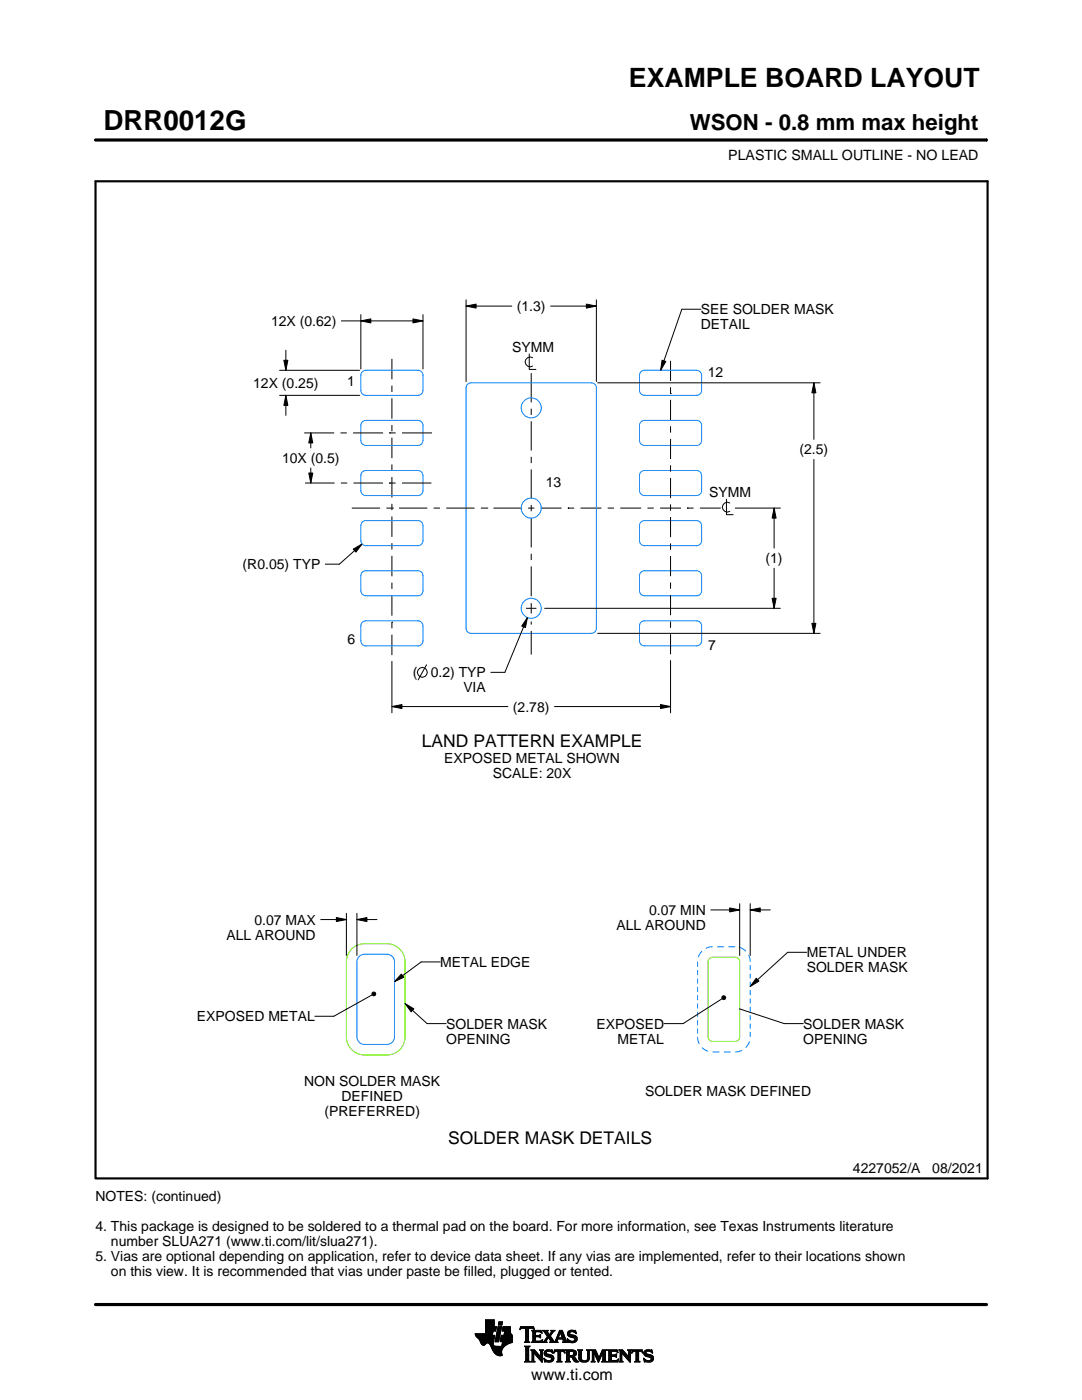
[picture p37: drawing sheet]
<svg xmlns="http://www.w3.org/2000/svg" width="216mm" height="279mm" viewBox="0 0 216 279" stroke-linecap="round" stroke-linejoin="round" font-family="sans-serif">
<defs><g id="words">
<text font-size="5.5" x="20.6" y="26">DRR0012G</text>
<text font-size="5.3" x="125.5" y="17.4">EXAMPLE BOARD LAYOUT</text>
<text font-size="4.4" x="137.7" y="26">WSON - 0.8 mm max height</text>
<g font-size="3.5">
<text x="84.2" y="149.1">LAND PATTERN EXAMPLE</text>
<text x="89.4" y="228.3">SOLDER MASK DETAILS</text>
</g>
<text font-size="3.2" x="106" y="275.3">www.ti.com</text>
<g font-size="2.8">
<text x="145.3" y="32">PLASTIC SMALL OUTLINE - NO LEAD</text>
<text x="54.1" y="65">12X (0.62)</text>
<text x="103.1" y="62.1">(1.3)</text>
<text x="139.9" y="62.7">SEE SOLDER MASK</text>
<text x="139.9" y="65.7">DETAIL</text>
<text x="102.2" y="70.2">SYMM</text>
<text x="50.5" y="77.4">12X (0.25)</text>
<text x="69.3" y="77.1">1</text>
<text x="141.2" y="75.2">12</text>
<text x="56.3" y="92.4">10X (0.5)</text>
<text x="159.5" y="90.7">(2.5)</text>
<text x="108.9" y="97.1">13</text>
<text x="141.5" y="99.2">SYMM</text>
<text x="48.4" y="113.6">(R0.05) TYP</text>
<text x="152.8" y="112.4">(1)</text>
<text x="69.4" y="128.4">6</text>
<text x="141.3" y="129.7">7</text>
<text x="82.3" y="135.2">(</text>
<text x="85.9" y="135.2">0.2) TYP</text>
<text x="92.5" y="138.2">VIA</text>
<text x="102.4" y="142">(2.78)</text>
<text x="88.7" y="152.2">EXPOSED METAL SHOWN</text>
<text x="98.3" y="155.2">SCALE: 20X</text>
<text x="50.8" y="184.5">0.07 MAX</text>
<text x="123" y="185.6">ALL AROUND</text>
<text x="129.5" y="182.6">0.07 MIN</text>
<text x="45.2" y="187.5">ALL AROUND</text>
<text x="161" y="191.1">METAL UNDER</text>
<text x="87.8" y="193">METAL EDGE</text>
<text x="161" y="194.1">SOLDER MASK</text>
<text x="39.3" y="203.8">EXPOSED METAL</text>
<text x="89" y="205.3">SOLDER MASK</text>
<text x="89" y="208.3">OPENING</text>
<text x="119" y="205.3">EXPOSED</text>
<text x="123.2" y="208.3">METAL</text>
<text x="160.3" y="205.3">SOLDER MASK</text>
<text x="160.3" y="208.3">OPENING</text>
<text x="60.7" y="216.7">NON SOLDER MASK</text>
<text x="68.1" y="219.7">DEFINED</text>
<text x="128.7" y="218.7">SOLDER MASK DEFINED</text>
<text x="64.7" y="222.7">(PREFERRED)</text>
<text x="19" y="239.7">NOTES: (continued)</text>
<text x="170.2" y="234.2">4227052/A</text>
<text x="186" y="234.2">08/2021</text>
<text x="19" y="245.7">4. This package is designed to be soldered to a thermal pad on the board. For more information, see Texas Instruments literature</text>
<text x="19" y="251.7">5. Vias are optional depending on application, refer to device data sheet. If any vias are implemented, refer to their locations shown</text>
<text x="22.1" y="248.7">number SLUA271 (www.ti.com/lit/slua271).</text>
<text x="22.1" y="254.7">on this view. It is recommended that vias under paste be filled, plugged or tented.</text>
</g>
</g></defs>
<g fill="none" stroke="#000" stroke-width=".2">
<path d="M19.1 27.9h177.7M196.8 27.7v.5M93 59.8v16.4M119 59.8v16.4M55.8 78.9h15.9M55.8 73.9h15.9M56.6 71.9h.8l-.4 2zM57 78.9l.4 2h-.8zM57 69.9v4M57 78.9v4M68.1 64h16.3M72 64l2-.4v.8z"/>
<path d="M72 62.8v10.9M78.2 71.6v4.1M78.2 77v1.2M78.2 79.5v4.1M82.4 63.6l2 .4-2 .4zM84.4 62.8v10.9M93 61.1l2-.4v.8zM93 61.1h9.1M105.6 70.6v3.1h1.3M106 74.5v5.8M106.3 71.4a.98 .98 0 0 0-1.5 .8 .98 .98 0 0 0 1.5 .9M109.9 61.1h9.1"/>
<path d="M117 60.7l2 .4-2 .4zM119.2 76.4h44.5M132.1 71.9l.8 .2-1.1 1.8zM133.8 78.5h.1M133.8 72v4M133.8 77.3v1.2M133.8 79.8v4M139.9 61.7h-3.8l-4.3 12.2M162.4 76.4l.4 2h-.8zM162.4 76.4v11.3M60.7 86.4h6M60.9 96.4h5.9"/>
<path d="M61.6 94.4h.8l-.4 2zM62 86.4l.4 2h-.8zM62 86.4v3M62 93.4v3M67.9 86.4h1.3M68 96.4h1.3M70.5 86.4h5.9M70.5 96.4h5.9M77.7 96.4h.1M77.7 96.4h1.2M77.7 86.4h.1M77.7 86.4h1.3"/>
<path d="M78.2 84.8v1.3M78.2 87.3v4.1M78.2 92.7v1.2M78.2 95.2v4.1M80.2 96.4h5.9M80.2 86.4h6M106 81.6v1.2M106 84.1v5.8M106 91.2v1.2M106 93.7v5.8M133.8 85.1v1.2M133.8 87.6v4"/>
<path d="M133.8 92.9v1.2M133.8 95.4v4M145 99.6v3.1h1.3M162.4 91.7v34.7M70.2 101.4h5.6M70.5 109.6l1.8-1-1.3 1.6zM72.3 108.6l-4.6 4h-2.8M77.1 101.4h1.3M78.2 100.5v1.3M78.2 103.1v4.1M78.2 108.4v1.3M78.2 110.9v4.1"/>
<path d="M78.2 116.3v1.2M78.2 118.8v4.1M78.4 101.4h.1M79.6 101.4h5.7M86.5 101.4h1.3M89 101.4h5.7M95.9 101.4h1.3M97.2 101.4h.1M98.5 101.4h5.6M105.4 101.4h1.2M106 100.8v1.2M106 103.3v6"/>
<path d="M106 110.5v1.3M106 113v6M107.9 101.4h4.2M113.3 101.4h.1M113.3 101.4h1.3M115.8 101.4h4.2M121.3 101.4h1.2M123.8 101.4h4.1M129.2 101.4h1.3M131.7 101.4h4.2M133.8 100.7v1.2M133.8 103.2v4"/>
<path d="M133.8 108.5v1.2M133.8 111v4M133.8 116.2v1.3M133.8 118.8v4M137.1 101.4h.1M137.1 101.4h1.3M139.7 101.4h4.1M145.6 100.4a.98 .98 0 0 0-1.5 .8 .98 .98 0 0 0 1.5 .8M146.7 101.4h9M154.1 119.4h.8l-.4 2zM154.5 101.4l.4 2h-.8zM154.5 101.4v8"/>
<path d="M154.5 113.4v8M78.2 124.1h.1M78.2 124.1v1.3M78.2 126.7v4M78.2 132v10.3M85.1 132.7l-1.7 3M105 121.4h2M105.2 123.2l-.4 2.1-.7-.4zM105.2 123.2l-4.5 11h-2.8M106 120.4v2M106 124v.7M106 125.9v4.7"/>
<path d="M108.7 121.4h47M119.2 126.4h44.5M133.8 124v1.3M133.8 126.6v4M133.8 131.8v10.5M162 124.4h.8l-.4 2zM78.2 141l2-.4v.8zM78.2 141h23.2M110.6 141h23.2M131.8 140.6l2 .4-2 .4zM64 183.5h5.1M67.1 183.1l2 .4-2 .4z"/>
<path d="M69.1 182.3v8.4M71.2 183.5l2-.4v.8zM71.2 182.3v8.4M71.2 183.5h4M74.2 198.2l.3-.2h.3l.2 .4-.2 .3h-.3l-.3-.2zM74.2 198.6l-7.6 4.2h-3.8M80.1 194.4l.5 .6-1.9 .9zM87.8 192h-3.8l-5.3 3.9M141.8 181.6h5.8M144.1 198.9l.2-.2 .4 .1 .1 .3-.1 .3-.4 .1-.2-.2zM144.1 199.3l-7.8 5h-3.8M145.6 181.2l2 .4-2 .4z"/>
<path d="M147.6 180.3v10.4M149.7 181.6l2-.4v.8zM149.7 181.6h4M149.7 180.3v10.4M150.9 195.2l.5 .6-1.7 1.1zM161 190.1h-3.8l-7.5 6.8M80.8 200.3l1.8 1-.6 .6zM80.8 200.3l4.4 4h3.8M147.6 201.4l8.9 2.9h3.8M94.8 266.2h3.5M94.8 266.3h3.5M94.9 266.4h3.3"/>
<path d="M94.9 266.5h3.8l-.2 1.2M94.9 266.5h3.8M95 266.6h3.7M95 266.7h3.7M95.1 266.8h3.6M95.2 266.9h3.4M95.3 267h3.3M95.4 267.1h3.2M95.5 267.2h3.1M95.6 267.3h3M95.7 267.4h2.8M95.7 267.5h2.8"/>
<path d="M95.8 267.6h2.7M95.8 267.7h2.7M95.9 267.8h2.6M95.9 267.9h2.5M95.9 268h2.5M96 268h1.1M96 268.1h1M96.1 268.2h.8M96.1 268.3h.7M96.2 268.4h.6M96.3 268.4h.4M96.9 266.1h1.4"/>
<path d="M96.9 266h1.4M96.9 265.9h1.4M96.9 265.8h1.5M96.9 265.7h1.5M96.9 264.7l2.2 .1-.2 .9h-.5l-.2 .8M96.9 265.6h2M96.9 265.5h2M96.9 265.4h2M96.9 265.3h2.1M96.9 265.2h2.1M96.9 265.1h2.1M96.9 265h2.1"/>
<path d="M96.9 264.9h2.1M96.9 264.8h2.2M96.9 264.6h1.7M96.9 264.5h1.7M96.9 264.4h1.7M96.9 264.3h1.7M96.9 264.2h1.7M96.9 264.1h1.7M96.9 264h1.7M96.9 263.9h1.7M96.9 263.8h1.7M96.9 263.7h1.7"/>
<path d="M96.9 263.6h1.7M96.9 263.5h1.7M96.9 263.4h1.7M97.5 268h.9M97.6 268.1h.8M97.7 268.2h.7M97.7 268.3h.7M97.8 268.4h.6M97.9 268.5h.6M97.9 268.6h.7M98 268.7h1.1M98 268.8h2.6"/>
<path d="M98 268.8h2.5M98.1 268.9h2.3M98.1 269h2.3M98.1 269.1h2.2M98.2 269.2h2.1M98.2 269.2h2M98.2 269.3h2M98.3 269.4h1.9M98.3 269.5h1.8M98.4 269.6h1.7M98.4 268v.4l.3 .2 2 .1M98.5 269.7h1.6"/>
<path d="M98.5 267.7l-.1 .3M98.5 269.8h1.6M98.6 269.9h1.5M98.6 264.8v-1.4h-1.7v2.8h-2.1l.1 .3 .7 .8 .7 1.1 .3 .1 .6-.5 .4 .1 1 1.8 .8 .6h.8l-.1-1 .8-1M98.6 270h1.5M98.7 270h1.4M98.8 270.1h1.3M98.8 267.7h.7M98.8 267.6h.7M98.8 267.5h.7M98.9 270.2h1.2M98.9 267.4h.7"/>
<path d="M98.9 267.3h.7M98.9 267.2h.7M98.9 267.1h.7M98.9 267h.7M98.9 270.3h1.3M99 266.9h.6M99 266.9h.7M99 266.8h.7M99 266.7h.7M99 266.6h.7M99 266.5h.7M99.1 270.4h1.1"/>
<path d="M99.1 266.4h.7M99.1 266.3h.7M99.1 266.2h.7M99.1 266.1h.7M99.1 266h.7M99.2 265.9h.7M99.2 265.8h.7M99.2 270.4h1M99.2 265.7h.7M99.2 265.6h.7M99.2 265.5h.7M99.3 265.4h.6"/>
<path d="M99.3 265.4h.7M99.3 265.3h.7M99.3 265.2h.7M99.3 265.1h.7M99.3 265h.7M99.4 270.5h.8M99.4 264.9h.7M99.4 264.8h.7M99.4 264.8h.7l-.6 3h-.7zM99.4 264.5l.2-.7h.7l-.2 .7h-.7M99.5 264.4h.6M99.5 264.3h.7"/>
<path d="M99.5 264.2h.7M99.5 264.1h.7M99.5 264h.7M99.5 263.9h.7M99.6 263.8h.7M99.8 270.6h.1M99.8 267.7h2.4M99.8 267.6h2.4M99.8 267.5h2.4M99.9 267.4h2.3M99.9 267.3h2.3M99.9 267.2h2.3"/>
<path d="M99.9 267.1h2.3M99.9 267h2.3M99.9 266.9h2.3M100 266.9h2.2M100 266.8h2.2M100 266.7h2.2M100 266.6h2.2M100 266.5h2.2M100.1 268.6h.7M100.2 268.5h.7M100.2 268.4h.8M100.2 268.4h.9"/>
<path d="M100.2 268.3h1M100.2 268.2h1.2M100.2 265.6h1.6M100.2 268.1h1.4M100.2 265.5h1.6M100.2 268h1.6M100.3 265.4h1.5M100.3 268h1.7M100.3 267.9h1.9M100.3 265.3h1.5M100.3 267.8h1.9M100.3 265.2h1.5"/>
<path d="M100.3 265.1h1.5M100.3 265h1.5M100.4 264.9h1.4M100.4 264.8h1.4M100.6 266.5l.1-.8h-.5l.2-.9h1.4l.1 1.1 .3 .6v1.4l-1.3 .6M100.6 266.4h1.5M100.6 266.3h1.4M100.6 266.2h1.4M100.6 266.1h1.3M100.7 266h1.2M100.7 265.9h1.2M100.7 265.8h1.1"/>
<path d="M100.7 265.7h1.1M102.2 266.5h-2.2l-.2 1.1 .5 .2-.2 .9M103.7 265.3h.1M103.8 265.2h.2M103.8 265h2.8M103.8 264.9h2.7M103.9 264.8h2.6M104.7 267.8h1M104.7 271.8h1.1M104.7 268.7h1M104.8 267.7h.7M104.8 271.7h.8"/>
<path d="M104.9 265.2h.6M104.9 268.9h.6M104.9 267.6h.6M104.9 267.5l-.2 .3M104.9 267.5h.6M104.9 267.4h.6M104.9 267.3h.6M104.9 267.2h.6M104.9 267.1h.6M104.9 267h.6M104.9 266.8h.6M104.9 266.7h.6"/>
<path d="M104.9 266.6h.6M104.9 266.5h.6M104.9 266.4h.6M104.9 266.3h.6M104.9 266.2h.6M104.9 266.1h.6M104.9 265.9h.6M104.9 265.8h.6M104.9 265.7h.6M104.9 265.6h.6M104.9 265.5h.6M104.9 265.4h.6"/>
<path d="M104.9 265.3h.6M104.9 271.5h.6M104.9 269h.6M104.9 271.4h.6M104.9 271.4v-2.4l-.2-.4h1.1l-.3 .4v2.4M104.9 271.4l-.2 .4h1.1l-.3-.4M104.9 271.3h.6M104.9 271.2h.6M104.9 271.1h.6M104.9 271h.6M104.9 270.9h.6M104.9 270.8h.6"/>
<path d="M104.9 270.6h.6M104.9 270.5h.6M104.9 270.4h.6M104.9 270.3h.6M104.9 270.2h.6M104.9 270.1h.6M104.9 270h.6M104.9 269.9h.6M104.9 269.8h.6M104.9 269.6h.6M104.9 269.5h.6M104.9 269.4h.6"/>
<path d="M104.9 269.3h.6M104.9 269.2h.6M104.9 269.1h.6M105.5 267.5l.2 .3M105.5 267.5v-2.3l.7-.1 .4 .3-.1-.6h-2.6l-.1 .6 .4-.3 .7 .1v2.3M105.7 267.8h-1M105.9 271.8h.8M105.9 269.4h.8M106.1 269.5h.7M106.1 267.8h2M106.1 271.7h.5M106.2 269.6h.7"/>
<path d="M106.2 271.5h.3M106.2 265.6h1.8M106.2 269.8h.8M106.2 271.4h.3M106.2 271.4l-.3 .4h.8l-.2-.4M106.2 271.3h.3M106.2 271.2h.3M106.2 271.1h.3M106.2 271h.3M106.2 270.9h.3M106.2 270.8h.3M106.2 270.6h.3"/>
<path d="M106.2 270.5h.3M106.2 270.4h.3M106.2 270.3h.3M106.2 270.2h.3M106.2 270.1h.3M106.2 270h1M106.2 269.9h.9M106.2 269.8v1.6M106.2 269.8l-.3-.4h.8l1.2 1.4M106.3 267.7h1.8M106.3 265.7h1.8M106.3 267.6h.6"/>
<path d="M106.3 265.8h.6M106.3 267.5l-.2 .3M106.3 267.5h.5M106.3 267.4h.5M106.3 267.3h.5M106.3 267.2h.5M106.3 267.1h.5M106.3 267h.5M106.3 266.8h.5M106.3 266.7h1.6M106.3 266.6h1.6M106.3 266.5h.5"/>
<path d="M106.3 266.4h.5M106.3 266.3h.5M106.3 266.2h.5M106.3 266.1h.5M106.3 265.9h.5M106.4 265.2h.2M106.5 270h.1M106.5 270v1.4M106.5 265.3h.1M106.6 270.1h.7M106.7 270.2h.7M106.8 270.3h.7"/>
<path d="M106.8 265.9l.2-.1h.6l.6 .2-.2-.5h-1.9l.2 .3v1.7M106.8 265.9v.6h.8l.3-.2v.7M106.9 270.4h.7M107 270.5h.7M107.1 270.6h.7M107.2 270.8h1M107.3 270.9h.9M107.4 271h.8M107.5 271.1h.7M107.6 271.2h.6M107.6 266.5h.3M107.7 271.3h.5"/>
<path d="M107.7 269.4h.7M107.7 266.8h.2M107.7 267.6h.5M107.8 266.4h.1M107.8 271.4h.4M107.8 267h.1M107.8 265.8h.3M107.8 269.5h.5M107.9 271.5h.3M107.9 269.6h.3M107.9 267l-.3-.2h-.8l.1 .8h.9l.5-.2M107.9 269.8h.3"/>
<path d="M107.9 270.6h.3M107.9 270.5h.3M107.9 270.4h.3M107.9 270.3h.3M107.9 270.2h.3M107.9 270.1h.3M107.9 270h.3M107.9 269.9h.3M107.9 269.8v1M107.9 269.8l-.2-.4h.7l-.2 .4M108 271.7h.2M108 265.9h.1"/>
<path d="M108 267.5h.2M108.1 271.8h.1M108.1 266.1h.1M108.2 267.4h.1M108.2 269.8v2.1l-1.7-1.9M108.2 267.8h.9M108.3 267.4l-.2 .5-2-.1M108.3 265.6h1M108.5 267.7h.5M108.5 271.1l.8 .4h.5l.2-.1-.1-.4-1-.4-.3-.3 .1-.7 .7-.2 .6 .1 .2-.1 .1 .6-.9-.3-.3 .1-.1 .3 1.3 .4 .2 .6M108.5 271.1h.1M108.5 265.7h.7"/>
<path d="M108.5 271.2h.2M108.6 271.3h.2M108.6 270.1h.4M108.6 270h.4M108.6 270.2h.6M108.6 267.6h.4M108.6 271.4h.4M108.6 269.9h.4M108.6 270.3h1M108.6 265.8h.7M108.6 271.5h.8M108.6 269.8h.5"/>
<path d="M108.7 271.7h1.5M108.7 270.4h1.3M108.7 267.5h.3M108.7 271.8h.1M108.7 265.9h.6M108.7 269.6h1.5M108.8 267.4h.3M108.8 270.5h1.5M108.8 266.1h.6M108.8 269.5h1.4M108.8 267.3h.4M108.9 266.2h.6"/>
<path d="M108.9 267.2h.4M108.9 266.3h.6M108.9 270.6h1.5M109 267.1h.3M109 266.4h1M109.1 271.8h.9M109.1 269.4h.7M109.1 267h.9M109.1 266.5h.8M109.1 267.8h-.9M109.2 266.8h.8M109.2 266.6h.6"/>
<path d="M109.2 266.7h.7M109.2 266.7l-.6 .9-.4 .2M109.3 270.8h1.1M109.5 267.1h.6M109.6 267.2h.6M109.7 271.5h.7M109.7 267.3h.6M109.7 267.8l.2-.2-.5-.7-.4 .8 .1 .1M109.7 267.8h1.6M109.7 266.3h.4M109.7 267.4h.6M109.8 270.9h.7"/>
<path d="M109.8 266.2h.3M109.8 266.6l.9 1.2 1-2.3h.5l.8 2.1 .3 .2M109.8 267.5h.6M109.9 266.1h.3M109.9 269.8h.4M109.9 267.6h.6M109.9 267.7h.7M109.9 271.4h.5M109.9 265.9h.4M110 271h.5M110 265.6h.7M110 265.9l-.4 .5-.4-.6 .2-.3h-1.1l.9 1.2"/>
<path d="M110 265.9l.1-.2-.2-.2h.8l-.9 1.1M110 271.3h.5M110 265.8h.4M110 271.1h.5M110 271.2h.5M110.1 269.4h.1M110.1 265.7h.4M110.1 269.9h.2M110.2 270h.1M110.5 270h.1M110.5 269.9h.2M110.5 271.1l-.2 .5-.8 .3-.6-.2-.2 .1-.2-.7"/>
<path d="M110.5 269.8h.3M110.6 269.6h2.1M110.6 269.5h2M110.6 269.4h2M110.7 267.7h.5M110.8 267.6h.4M110.9 267.5h.3M110.9 267.4h.3M111 267.3h.3M111 267.2h1.8M111 267.1h1.8M111.1 267h.3"/>
<path d="M111.1 271.8h1M111.1 266.8h.4M111.2 266.7h.3M111.2 267.5l.1-.2h1l.1 .2M111.2 267.5v.3h.1M111.2 266.6h.3M111.3 266.5h.3M111.3 271.7h.6M111.3 266.4h.3M111.3 271.5h.6M111.3 267.8h-1.6M111.3 269.8h.6"/>
<path d="M111.4 266.3h.3M111.4 271.4h.5M111.4 271.4l-.1-1.7h-.4l-.4 .4 .2-.7h1.9l.1 .7-.3-.4h-.5v1.7M111.4 270.5h.5M111.4 270.4h.5M111.4 270.3h.5M111.4 270.2h.5M111.4 270.1h.5M111.4 270h.5M111.4 269.9h.5M111.4 271.4l-.3 .4h1l-.2-.4M111.4 271.3h.5"/>
<path d="M111.4 271.2h.5M111.4 271.1h.5M111.4 271h.5M111.4 270.9h.5M111.4 270.8h.5M111.4 270.6h.5M111.4 266.2h.3M111.4 266.1h.4M111.5 265.9h.9M111.5 265.8h.8M111.6 265.7h.7M111.6 265.6h.6"/>
<path d="M111.8 265.9l.4 1.1h-.8zM111.9 266.1h.5M111.9 266.2h.5M111.9 266.3h.6M112 266.4h.5M112 266.5h.6M112.1 266.6h.5M112.1 266.7h.6M112.1 266.8h.6M112.2 267h.5M112.2 267.8h1.1M112.3 267.3h.6"/>
<path d="M112.3 267.4h.6M112.4 267.5h.6M112.4 267.5v.3h-.2M112.4 269.8h.3M112.4 267.6h.6M112.4 267.7h.7M112.6 269.9h.1M112.6 270h.2M112.8 271.8h1M112.8 269.4h1.6M113 269.5h1.7M113 271.7h.7"/>
<path d="M113 269.6h1.9M113 271.5h.6M113 269.8h.6M113 271.4h.6M113 271.4l-.2 .4h1l-.2-.4M113 271.3h.6M113 271.2h.6M113 271.1h.6M113 271h.6M113 270.9h.6M113 270.8h1.5M113 270.6h1.6"/>
<path d="M113 270.5h1.8M113 270.4h.6M113 270.3h.6M113 270.2h.6M113 270.1h.6M113 270h.6M113 269.9h.6M113 269.8v1.6M113 269.8l-.2-.4h1.4l.6 .2 .2 .3v.4l-.2 .3-.4 .1M113.2 267.3h.2M113.2 267.4h.3M113.2 266.2h.5"/>
<path d="M113.2 266.3h.6M113.2 266.1h.5M113.3 267.5h.3M113.3 267.8h-1.1M113.3 266.4h.9M113.3 265.9h.4M113.3 267.6h.6M113.3 266.5h1.3M113.3 267.7h1.6M113.3 265.8h.5M113.3 267.8h.2M113.4 266.6h1.5"/>
<path d="M113.4 265.7h1.5M113.4 265.7l.5-.2 .7 .1 .2-.1 .1 .7-.7-.4h-.4l-.1 .3 .1 .2 .9 .2 .4 .3 .1 .5-.3 .5-.6 .2-.7-.2-.2 .1-.2-.7 .9 .5 .5-.1 .1-.3-.2-.3-1.1-.4-.2-.4zM113.5 266.7h1.5M113.5 265.6h1.4M113.6 271.4v-.6h.4l.7 1h.8M113.6 269.9l.1-.2 .7 .2v.4l-.4 .2M113.6 269.9v.6M113.7 267.8h1.1M113.8 266.8h1.3M113.8 265.5h.6M114 268h.4M114.1 270.9h.6"/>
<path d="M114.2 271h.6M114.2 271.1h.7M114.3 271.2h.6M114.3 267h.8M114.3 269.8h.7M114.3 270.4h.6M114.4 271.3h.6M114.4 270.7l1.1 1.1M114.4 270.7h.1M114.4 271.4h.7M114.4 269.9h.6M114.4 270.3h.6"/>
<path d="M114.5 267.6h.5M114.5 270.2h.5M114.5 270h.5M114.5 265.8h.4M114.5 270.1h.5M114.5 271.5h.7M114.6 271.7h.7M114.6 267.1h.6M114.6 267.5h.5M114.7 267.2h.5M114.7 267.4h.5M114.7 265.9h.3"/>
<path d="M114.7 267.3h.5M114.7 271.8h.8M114.8 266.1h.2M114.9 266.2h.1M115.3 269.4h.9M115.4 269.5h.7M115.5 269.6h.5M115.5 269.8h.5M115.5 269.8v1.4l.4 .5 .6 .2 .7-.1 .3-.3 .1-.5M115.5 271h.5M115.5 270.9h.5M115.5 270.8h.5"/>
<path d="M115.5 270.6h.5M115.5 270.5h.5M115.5 270.4h.5M115.5 270.3h.5M115.5 270.2h.5M115.5 270.1h.5M115.5 270h.5M115.5 269.9h.5M115.5 269.8l-.2-.4h.9l-.2 .4M115.5 271.1h.5M115.5 271.2h.5M115.5 271.3h.6"/>
<path d="M115.6 271.4h.6M115.7 271.5h.8M115.8 271.7h1.5M116 271l.2 .4 .5 .2 .4-.2 .2-.4M116 269.8v1.2M116 271.8h1.1M116.8 271.5h.6M117 269.4h.8M117.1 271.4h.4M117.2 269.5h.5M117.2 271.3h.4M117.2 269.6h.4"/>
<path d="M117.2 271.2h.4M117.2 271.1h.4M117.3 269.8h.3M117.3 271h.3M117.3 270.9h.3M117.3 270.8h.3M117.3 270.6h.3M117.3 270.5h.3M117.3 270.4h.3M117.3 270.3h.3M117.3 270.2h.3M117.3 270.1h.3"/>
<path d="M117.3 270h.3M117.3 269.9h.3M117.6 269.8l.2-.4h-.8l.2 .3 .1 1.3M117.6 269.8v1.2M118 271.8h.7M118 269.4h.8M118.1 269.5h.8M118.1 271.7h.5M118.2 269.6h.7M118.2 271.5h.3M118.2 269.8h.8M118.2 271.4h.3"/>
<path d="M118.2 269.8l-.2-.4h.8l.7 1.6 .7-1.6h.9l-.3 .4M118.2 271.4l-.2 .4h.7l-.2-.4M118.2 271.3h.3M118.2 271.2h.3M118.2 271.1h.3M118.2 271h.3M118.2 270.9h.3M118.2 270.8h.3M118.2 270.6h.3M118.2 270.5h.3M118.2 270.4h.3M118.2 270.3h.3"/>
<path d="M118.2 270.2h.3M118.2 270.1h.3M118.2 270h.9M118.2 269.9h.8M118.2 269.8v1.6M118.6 270.1h.5M118.6 270.2h.6M118.7 270.3h.5M118.7 270.4h.6M118.8 270.5h.5M118.8 270.6h.6M118.9 270.8h.5"/>
<path d="M118.9 270.9h.6M119 271h.8M119 271.1h.8M119.1 271.2h.6M119.1 271.3h.6M119.2 271.4h.4M119.2 271.5h.4M119.3 271.7h.2M119.3 271.8h.2M119.6 270.9h.3M119.6 270.8h.3M119.7 270.6h.3"/>
<path d="M119.7 270.5h.3M119.8 270.4h.3M119.8 270.3h.3M119.9 270.2h.3M119.9 270.1h.3M120 270h.8M120 269.9h.8M120 269.8h.8M120.1 271.8h1M120.1 269.6h.7M120.1 269.5h.8M120.2 269.4h.9"/>
<path d="M120.2 271.7h.7M120.3 271.5h.5M120.3 271.4h.5M120.3 271.4l-.2 .4h1l-.3-.4M120.3 271.4v-1.5l-.9 2-.9-2v1.5M120.3 271.3h.5M120.3 271.2h.5M120.3 271.1h.5M120.3 271h.5M120.3 270.9h.5M120.3 270.8h.5M120.3 270.6h.5"/>
<path d="M120.3 270.5h.5M120.3 270.4h.5M120.3 270.3h.5M120.3 270.2h.5M120.3 270.1h.5M120.8 269.8v1.6M121.2 271.8h2M121.2 269.4h1.9M121.4 269.5h1.8M121.4 271.7h1.9M121.5 269.6h1.7M121.5 271.5h1.8"/>
<path d="M121.5 269.8h.5M121.5 271.4h.5M121.5 269.8l-.3-.4h1.9l.2 .6M121.5 269.9h.5M121.5 269.8v1.6M121.5 271.3h.5M121.5 271.2h.5M121.5 271.1h.5M121.5 271h.5M121.5 270.9h.5M121.5 270.8h.5M121.5 270.6h1.5"/>
<path d="M121.5 270.5h1.5M121.5 270.4h1.5M121.5 270.3h.5M121.5 270.2h.5M121.5 270.1h.5M121.5 270h.5M122.6 270.4l.4-.2v.7l-.2-.2h-.8v.7l.2 .1M122.9 270.8h.1M122.9 270.3h.1M123 269.8h.3M123.1 271.4h.3M123.2 269.9h.1"/>
<path d="M123.3 270h.1M123.3 270l-.4-.3h-.8l-.1 .7M123.3 271.3h.1M123.4 271.2h.1M123.4 271.2l-.2 .6h-2l.3-.4M123.4 271.2l-.3 .3h-.4M123.5 271.8h.8M123.5 269.4h.7M123.6 269.5h.7M123.7 271.7h.5M123.7 269.6h.7M123.7 271.5h.4"/>
<path d="M123.7 269.8h.8M123.7 271.4h.4M123.7 271.4l-.2 .4h.8l-.2-.4M123.7 271.3h.4M123.7 271.2h.4M123.7 271.1h.4M123.7 271h.4M123.7 270.9h.4M123.7 270.8h.4M123.7 270.6h.4M123.7 270.5h.4M123.7 270.4h.4"/>
<path d="M123.7 270.3h.4M123.7 270.2h.4M123.7 270.1h.4M123.7 270h1M123.7 269.9h.9M123.7 269.8v1.6M123.7 269.8l-.2-.4h.7l1.2 1.4 .1-1M124.1 270v1.4M124.1 270h.1M124.2 270.1h.6M124.2 270.2h.7M124.3 270.3h.7"/>
<path d="M124.4 270.4h.7M124.5 270.5h.7M124.6 270.6h.7M124.7 270.8h1.1M124.8 270.9h1M124.9 271h.9M125 271.1h.8M125.1 271.2h.7M125.2 271.3h.6M125.2 269.4h.8M125.3 271.4h.5M125.4 269.5h.5"/>
<path d="M125.4 271.5h.4M125.4 269.6h.4M125.5 269.8h.3M125.5 269.8l-.3-.4h.8l-.2 .4M125.5 270.4h.3M125.5 270.3h.3M125.5 270.2h.3M125.5 270.1h.3M125.5 270h.3M125.5 269.9h.3M125.5 270.6h.3M125.5 270.5h.3"/>
<path d="M125.5 271.7h.3M125.6 271.8h.2M125.8 269.8v2.1l-1.7-1.9M126 270h.1M126.1 269.9h.1M126.1 269.8h.3M126.1 269.6h2.1M126.2 269.5h2M126.2 269.4h2M126.6 271.8h1.1M126.9 271.7h.6M126.9 271.5h.5"/>
<path d="M126.9 269.8h.5M126.9 271.4h.5M126.9 271.4v-1.7h-.5l-.3 .4 .1-.7h1.9l.2 .7-.4-.4h-.5v1.7M126.9 270.5h.5M126.9 270.4h.5M126.9 270.3h.5M126.9 270.2h.5M126.9 270.1h.5M126.9 270h.5M126.9 269.9h.5M126.9 271.4l-.3 .4h1.1l-.3-.4M126.9 271.3h.5"/>
<path d="M126.9 271.2h.5M126.9 271.1h.5M126.9 271h.5M126.9 270.9h.5M126.9 270.8h.5M126.9 270.6h.5M128 269.8h.3M128.1 269.9h.2M128.2 270h.1M128.4 271.1h.1M128.4 271.2h.2M128.5 271.3h.2"/>
<path d="M128.5 270.1h.4M128.5 270h.4M128.5 270.2h.6M128.5 271.4h.4M128.5 269.9h.4M128.5 270.3h1M128.5 271.5h.8M128.5 269.8h.5M128.6 271.7h1.5M128.6 270.4h1.3M128.6 271.8h.1M128.6 269.6h1.5"/>
<path d="M128.7 270.5h1.5M128.7 269.5h1.4M128.8 270.6h1.5M128.9 271.8h1M129 269.4h.7M129.1 270.8l-.6-.4 .1-.7 .5-.3 .8 .1 .2-.1 .1 .7-.8-.4-.4 .1-.1 .2 1.3 .5 .2 .6M129.1 270.8l.7 .2v.4l-.6 .1-.8-.4M129.2 270.8h1.1M129.6 271.5h.7M129.6 270.9h.8M129.8 269.8h.4M129.8 271.4h.5"/>
<path d="M129.9 271h.5M129.9 271.3h.5M129.9 271.1h.5M129.9 271.2h.5M129.9 269.4h.2M130 269.9h.2M130.1 270h.1M130.4 271.1l-.3 .5-.7 .3-.6-.2-.2 .1-.2-.7"/>
<circle cx="84.3" cy="134.2" r=".98"/>
</g>
<g fill="#000">
<path d="M56.6 71.9h.8l-.4 2zM57 78.9l.4 2h-.8zM72 64l2-.4v.8zM82.4 63.6l2 .4-2 .4zM93 61.1l2-.4v.8zM117 60.7l2 .4-2 .4zM132.1 71.9l.8 .2-1.1 1.8zM162.4 76.4l.4 2h-.8zM62 86.4l.4 2h-.8zM61.6 94.4h.8l-.4 2zM70.5 109.6l1.8-1-1.3 1.6zM154.5 101.4l.4 2h-.8z"/>
<path d="M105.2 123.2l-.4 2.1-.7-.4zM154.1 119.4h.8l-.4 2zM162 124.4h.8l-.4 2zM78.2 141l2-.4v.8zM131.8 140.6l2 .4-2 .4zM67.1 183.1l2 .4-2 .4zM71.2 183.5l2-.4v.8zM74.2 198.2l.3-.2h.3l.2 .4-.2 .3h-.3l-.3-.2zM80.1 194.4l.5 .6-1.9 .9zM144.1 198.9l.2-.2 .4 .1 .1 .3-.1 .3-.4 .1-.2-.2zM145.6 181.2l2 .4-2 .4zM149.7 181.6l2-.4v.8z"/>
<path d="M150.9 195.2l.5 .6-1.7 1.1zM80.8 200.3l1.8 1-.6 .6z"/>
</g>
<path d="M19.1 36.2h178v199h-178z" fill="none" stroke="#000" stroke-width=".43"/>
<path d="M19 27.9h177.8M19 260.3h177.8" fill="none" stroke="#000" stroke-width=".63"/>
<g fill="none" stroke="#0080ff" stroke-width=".2">
<path d="M72.3 74.2l.7-.3h10.4a1 1 0 0 1 1 1v3a1 1 0 0 1-1 1h-10.4a1 1 0 0 1-1-1v-3zM93.3 76.7l.7-.3h24a1 1 0 0 1 1 1v48a1 1 0 0 1-1 1h-24a1 1 0 0 1-1-1v-48zM127.9 74.2l.7-.3h10.4a1 1 0 0 1 1 1v3a1 1 0 0 1-1 1h-10.4a1 1 0 0 1-1-1v-3zM72.3 84.2l.7-.3h10.4a1 1 0 0 1 1 1v3a1 1 0 0 1-1 1h-10.4a1 1 0 0 1-1-1v-3zM72.3 94.2l.7-.3h10.4a1 1 0 0 1 1 1v3a1 1 0 0 1-1 1h-10.4a1 1 0 0 1-1-1v-3zM127.9 94.2l.7-.3h10.4a1 1 0 0 1 1 1v3a1 1 0 0 1-1 1h-10.4a1 1 0 0 1-1-1v-3zM127.9 84.2l.7-.3h10.4a1 1 0 0 1 1 1v3a1 1 0 0 1-1 1h-10.4a1 1 0 0 1-1-1v-3zM72.3 114.2l.7-.3h10.4a1 1 0 0 1 1 1v3a1 1 0 0 1-1 1h-10.4a1 1 0 0 1-1-1v-3zM72.3 104.2l.7-.3h10.4a1 1 0 0 1 1 1v3a1 1 0 0 1-1 1h-10.4a1 1 0 0 1-1-1v-3zM127.9 114.2l.7-.3h10.4a1 1 0 0 1 1 1v3a1 1 0 0 1-1 1h-10.4a1 1 0 0 1-1-1v-3zM127.9 104.2l.7-.3h10.4a1 1 0 0 1 1 1v3a1 1 0 0 1-1 1h-10.4a1 1 0 0 1-1-1v-3zM72.3 124.2l.7-.3h10.4a1 1 0 0 1 1 1v3a1 1 0 0 1-1 1h-10.4a1 1 0 0 1-1-1v-3z"/>
<path d="M127.9 124.2l.7-.3h10.4a1 1 0 0 1 1 1v3a1 1 0 0 1-1 1h-10.4a1 1 0 0 1-1-1v-3zM71.8 190.7l.9-.3h4.5a1.5 1.5 0 0 1 1.5 1.5v15a1.5 1.5 0 0 1-1.5 1.5h-4.5a1.5 1.5 0 0 1-1.5-1.5v-15l.1-.4zM139.2 191.9v1M139.2 193.6v1M139.2 195.3v1M139.2 196.9v1M139.2 198.6v1M140.1 189.8l-.8 1.2M142.2 188.9l-1.4 .4M143.1 188.9h1.3M145.3 188.9h1.4M147.6 189.1l1.2 .7"/>
<path d="M149.4 190.6l.3 1.3M149.7 192.6v1M149.7 194.3v1M149.7 195.9v1M149.7 197.6v1M149.7 199.3v1M139.2 200.3v1M139.2 201.9v1M139.2 203.6v1M139.2 205.3v1M139.2 206.9l.3 1.4M140.1 209.1l1.2 .7"/>
<path d="M142.2 209.9h1.3M144.4 209.9h1.4M148.1 209.6l-1.4 .3M149.5 207.9l-.7 1.2M149.7 200.9v1M149.7 202.6v1M149.7 204.3v1M149.7 205.9v1"/>
<circle cx="106" cy="81.4" r="2"/>
<circle cx="106" cy="101.4" r="2"/>
<circle cx="106" cy="121.4" r="2"/>
</g>
<path d="M70.2 189.4a3.6 3.6 0 0 1 2.5-1.1h4.5a3.6 3.6 0 0 1 3.6 3.6v15a3.6 3.6 0 0 1-3.6 3.6h-4.5a3.6 3.6 0 0 1-3.6-3.6v-15a3.6 3.6 0 0 1 1.1-2.5zM141.6 191.3l.6-.3h4.5l.6 .3 .3 .4v15.2a.9 .9 0 0 1-.9 .9h-4.5a.9 .9 0 0 1-.9-.9v-15z" fill="none" stroke="#6ef200" stroke-width=".2"/>
<use href="#words"/>
</svg>
